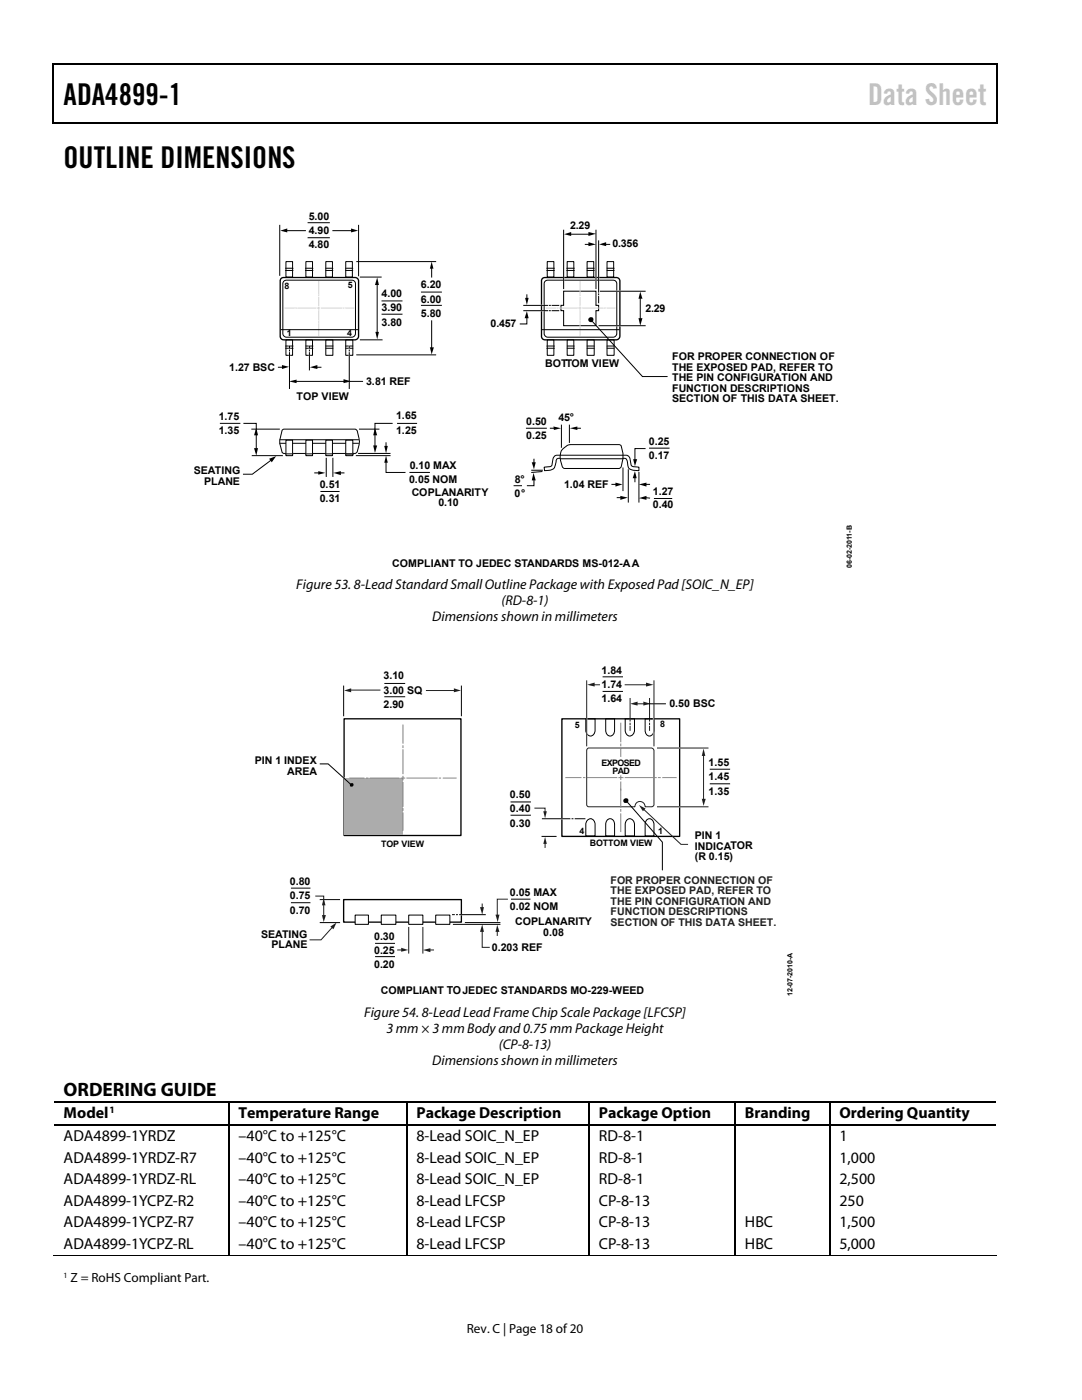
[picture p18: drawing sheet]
<svg xmlns="http://www.w3.org/2000/svg" width="216mm" height="279mm" viewBox="0 0 216 279" stroke-linecap="round" stroke-linejoin="round" font-family="sans-serif">
<defs><g id="words">
<g font-size="6">
<text x="12.7" y="21">ADA4899-1</text>
<text x="12.7" y="33.6">OUTLINE DIMENSIONS</text>
</g>
<text font-size="6" fill="#c1c1c1" x="173.2" y="21">Data Sheet</text>
<text font-size="3.9" x="12.7" y="218.8">ORDERING GUIDE</text>
<g font-size="3.2">
<text x="12.7" y="223.2">Model</text>
<text x="12.7" y="227.7">ADA4899-1YRDZ</text>
<text x="47.6" y="223.2">Temperature Range</text>
<text x="47.6" y="227.7">–40°C to +125°C</text>
<text x="83.1" y="223.2">Package Description</text>
<text x="83.1" y="227.7">8-Lead SOIC_N_EP</text>
<text x="119.5" y="223.2">Package Option</text>
<text x="119.5" y="227.7">RD-8-1</text>
<text x="148.7" y="223.2">Branding</text>
<text x="167.5" y="227.7">1</text>
<text x="167.5" y="223.2">Ordering Quantity</text>
<text x="12.7" y="232">ADA4899-1YRDZ-R7</text>
<text x="47.6" y="232">–40°C to +125°C</text>
<text x="83.1" y="232">8-Lead SOIC_N_EP</text>
<text x="119.5" y="232">RD-8-1</text>
<text x="167.5" y="232">1,000</text>
<text x="12.7" y="236.3">ADA4899-1YRDZ-RL</text>
<text x="47.6" y="236.3">–40°C to +125°C</text>
<text x="83.1" y="236.3">8-Lead SOIC_N_EP</text>
<text x="119.5" y="236.3">RD-8-1</text>
<text x="167.5" y="236.3">2,500</text>
<text x="12.7" y="240.6">ADA4899-1YCPZ-R2</text>
<text x="12.7" y="244.9">ADA4899-1YCPZ-R7</text>
<text x="47.6" y="240.6">–40°C to +125°C</text>
<text x="47.6" y="244.9">–40°C to +125°C</text>
<text x="83.1" y="240.6">8-Lead LFCSP</text>
<text x="83.1" y="244.9">8-Lead LFCSP</text>
<text x="119.5" y="240.6">CP-8-13</text>
<text x="119.5" y="244.9">CP-8-13</text>
<text x="148.7" y="244.9">HBC</text>
<text x="167.5" y="240.6">250</text>
<text x="167.5" y="244.9">1,500</text>
<text x="12.7" y="249.2">ADA4899-1YCPZ-RL</text>
<text x="47.6" y="249.2">–40°C to +125°C</text>
<text x="83.1" y="249.2">8-Lead LFCSP</text>
<text x="119.5" y="249.2">CP-8-13</text>
<text x="148.7" y="249.2">HBC</text>
<text x="167.5" y="249.2">5,000</text>
</g>
<g font-size="2.8">
<text x="59.1" y="117.6">Figure 53. 8-Lead Standard Small Outline Package with Exposed Pad [SOIC_N_EP]</text>
<text x="86.3" y="124">Dimensions shown in millimeters</text>
<text x="100.1" y="120.8">(RD-8-1)</text>
<text x="72.7" y="203">Figure 54. 8-Lead Lead Frame Chip Scale Package [LFCSP]</text>
<text x="77.1" y="206.1">3 mm × 3 mm Bodyand 0.75 mm Package Height</text>
<text x="99.5" y="209.3">(CP-8-13)</text>
<text x="86.3" y="212.5">Dimensions shown in millimeters</text>
</g>
<g font-size="2.6">
<text x="14.1" y="255.9">Z = RoHS Compliant Part.</text>
<text x="93.2" y="266">Rev. C | Page 18 of 20</text>
</g>
<g font-size="2.1">
<text x="61.6" y="43.9">5.00</text>
<text x="61.6" y="46.7">4.90</text>
<text x="113.8" y="45.7">2.29</text>
<text x="61.6" y="49.5">4.80</text>
<text x="122.2" y="49.4">0.356</text>
<text x="76.1" y="59.3">4.00</text>
<text x="84" y="57.5">6.20</text>
<text x="76.1" y="62.2">3.90</text>
<text x="76.1" y="65">3.80</text>
<text x="84" y="60.4">6.00</text>
<text x="84" y="63.2">5.80</text>
<text x="97.9" y="65.4">0.457</text>
<text x="128.8" y="62.2">2.29</text>
<text x="134.1" y="71.9">FOR PROPER CONNECTION OF</text>
<text x="45.8" y="74">1.27 BSC</text>
<text x="73.1" y="76.8">3.81 REF</text>
<text x="108.8" y="73.3">BOTTOM VIEW</text>
<text x="134.1" y="74">THE EXPOSED PAD, REFER TO</text>
<text x="134.1" y="76.1">THE PIN CONFIGURATION AND</text>
<text x="43.6" y="83.8">1.75</text>
<text x="59.1" y="79.9">TOP VIEW</text>
<text x="79" y="83.7">1.65</text>
<text x="111.4" y="83.9">45°</text>
<text x="134.1" y="78.2">FUNCTION DESCRIPTIONS</text>
<text x="134.1" y="80.3">SECTION OF THIS DATA SHEET.</text>
<text x="43.6" y="86.6">1.35</text>
<text x="79" y="86.5">1.25</text>
<text x="105" y="84.8">0.50</text>
<text x="105" y="87.6">0.25</text>
<text x="129.5" y="88.7">0.25</text>
<text x="38.6" y="94.7">SEATING</text>
<text x="81.8" y="93.6">0.10 MAX</text>
<text x="129.5" y="91.5">0.17</text>
<text x="40.7" y="96.8">PLANE</text>
<text x="63.8" y="97.4">0.51</text>
<text x="63.8" y="100.3">0.31</text>
<text x="81.6" y="96.4">0.05 NOM</text>
<text x="82.2" y="98.9">COPLANARITY</text>
<text x="87.5" y="101">0.10</text>
<text x="102.6" y="99.2">0°</text>
<text x="102.7" y="96.4">8°</text>
<text x="112.6" y="97.5">1.04 REF</text>
<text x="130.3" y="98.9">1.27</text>
<text x="130.3" y="101.4">0.40</text>
<text x="78.3" y="113.1">COMPLIANT TO JEDEC STANDARDS MS-012-AA</text>
<text x="76.5" y="135.6">3.10</text>
<text x="120" y="134.5">1.84</text>
<text x="120" y="137.3">1.74</text>
<text x="76.5" y="138.4">3.00 SQ</text>
<text x="76.5" y="141.3">2.90</text>
<text x="120" y="140.1">1.64</text>
<text x="133.6" y="141">0.50 BSC</text>
<text x="50.8" y="152.5">PIN 1 INDEX</text>
<text x="57.3" y="154.6">AREA</text>
<text x="141.4" y="152.9">1.55</text>
<text x="141.4" y="155.7">1.45</text>
<text x="101.8" y="159.3">0.50</text>
<text x="141.4" y="158.6">1.35</text>
<text x="101.8" y="162.1">0.40</text>
<text x="101.8" y="164.9">0.30</text>
<text x="138.6" y="167.4">PIN 1</text>
<text x="138.6" y="169.6">INDICATOR</text>
<text x="138.6" y="171.7">(R 0.15)</text>
<text x="57.8" y="176.7">0.80</text>
<text x="57.8" y="179.5">0.75</text>
<text x="101.7" y="178.9">0.05 MAX</text>
<text x="57.8" y="182.3">0.70</text>
<text x="101.7" y="181.7">0.02 NOM</text>
<text x="102.8" y="184.7">COPLANARITY</text>
<text x="52.1" y="187.2">SEATING</text>
<text x="54.2" y="189.3">PLANE</text>
<text x="74.6" y="187.5">0.30</text>
<text x="74.6" y="190.3">0.25</text>
<text x="98.1" y="189.7">0.203 REF</text>
<text x="108.4" y="186.8">0.08</text>
<text x="74.6" y="193.1">0.20</text>
<text x="76" y="198.4">COMPLIANT TOJEDEC STANDARDS MO-229-WEED</text>
</g>
<g font-size="2.1" fill="#231f20">
<text x="121.8" y="176.3">FOR PROPER CONNECTION OF</text>
<text x="121.8" y="178.5">THE EXPOSED PAD, REFER TO</text>
<text x="121.8" y="180.6">THE PIN CONFIGURATION AND</text>
<text x="121.8" y="184.8">SECTION OF THIS DATA SHEET.</text>
<text x="121.8" y="182.7">FUNCTION DESCRIPTIONS</text>
</g>
<text font-size="1.9" x="21.8" y="222.1">1</text>
<g font-size="1.8">
<text x="56.8" y="57.6">8</text>
<text x="69.4" y="57.5">5</text>
<text x="57.2" y="67.1">1</text>
<text x="69.3" y="67">4</text>
<text x="114.7" y="145.3">5</text>
<text x="131.7" y="145.1">8</text>
<text x="120" y="152.8">EXPOSED</text>
<text x="122.2" y="154.4">PAD</text>
<text x="115.6" y="166.4">4</text>
<text x="131.3" y="166.4">1</text>
<text x="76" y="169">TOP VIEW</text>
<text x="117.7" y="168.9">BOTTOM VIEW</text>
</g>
<text font-size="1.6" x="12.7" y="255">1</text>
<g font-size="1.4">
<text x="170" y="113.4" transform="rotate(-90 170 113.4)">06-02-2011-B</text>
<text x="158.1" y="198.8" transform="rotate(-90 158.1 198.8)">12-07-2010-A</text>
</g>
</g></defs>
<g fill="#000">
<path d="M10.5 12.7h.3v1h-.3zM10.5 12.7h.3v.3h-.3zM133.3 12.7h.3v.3h-.3zM198.8 12.7h.2v1h-.2zM198.8 12.7h.2v.3h-.2zM10.5 24.4h.3v.3h-.3zM133.1 24.4h.2v.3h-.2zM198.8 24.4h.2v.3h-.2zM55.9 46l1.4-.4v.8zM70 45.6l1.5 .4-1.5 .4zM75.3 55.4l.3 1.5h-.8zM86.1 52.2l.4 1.4h-.7z"/>
<path d="M127.8 58.2l.4 1.4h-.8zM57.7 76.1l1.5-.3v.7zM68.5 75.7l1.5 .4-1.5 .4zM74.9 66.2h.7l-.3 1.5zM85.8 69.3h.8l-.5 1.4zM127.4 63.5h.8l-.4 1.5zM51.1 85.4l.4 1.5h-.8zM50.7 89.4h.8l-.4 1.5zM74.8 85.4l.5 1.5h-.8zM74.5 88.9h.8l-.5 1.5zM76.7 89h.7l-.4 1.5zM77 90.9l.4 1.4h-.7z"/>
<path d="M106.5 94.4l.4 1.5h-.8zM106.1 92.3h.8l-.4 1.4zM110.4 85.1l1.5 .4-1.4 .3zM113.7 85.5l1.5-.4v.7zM122.8 96.3l1.4 .4-1.4 .4zM123.8 99l1.5 .3-1.5 .5zM126.7 94l.3 1.4h-.7zM126.3 91.6h.8l-.4 1.5zM127.5 99.4l1.5-.4v.8zM127.5 96.7l1.5-.4v.8z"/>
</g>
<path d="M10.7 13.7v10.7M10.8 12.8h122.5M133.6 12.8h65.2M198.9 13.7v10.7M10.8 24.5h188" fill="none" stroke="#000" stroke-width=".25"/>
<g fill="none" stroke="#000" stroke-width=".2">
<path d="M55.8 45v9.9M56.7 56.1l.4-.2h13.1a.7 .7 0 0 1 .7 .7v10a.76 .76 0 0 1-.7 .7h-13.1a.76 .76 0 0 1-.7-.7v-10zM57 53.5h1.5M57 54h1.5M57.1 46h3.8M57.1 52.2h1.3v3.1h-1.3zM60.9 53.5h1.5M60.9 54h1.5M61 52.2h1.4v3.1h-1.4zM61.5 47.4h4.2M61.5 44.4h4.2M65 53.5h1.4"/>
<path d="M65 54h1.4M65 52.2h1.3v3.1h-1.3zM66.4 46h3.9M69 53.5h1.4M69 54h1.4M69 52.2h1.3v3.1h-1.3zM71.2 52.2h15.7M71.5 45v10M71.9 55.3h4.2M75.3 56.6v9.9M84.1 58.3h4M86.1 53.4v1.9"/>
<path d="M108.8 56.1l.5-.2h13.1a.7 .7 0 0 1 .7 .7v10a.76 .76 0 0 1-.7 .7h-13.1a.76 .76 0 0 1-.7-.7v-10zM109.1 53.5h1.5M109.1 54h1.5M109.2 52.2h1.3v3.1h-1.3zM112.5 58.1h6.4v2.8h.5v1.1h-.5v3h-6.4v-3h-.6v-1.1h.6zM113.1 53.5h1.5M113.1 54h1.5M113.2 52.2h1.3v3.1h-1.3zM117.1 52.2h1.4v3.1h-1.4zM117.1 53.5h1.5M117.1 54h1.5M121.1 53.5h1.4"/>
<path d="M121.1 54h1.4M121.1 52.2h1.4v3.1h-1.4zM127.8 59.4v4.5M56 65.8h15.5M57 69.5h1.5M57 69.1h1.5M57.1 67.8h1.3v3.1h-1.3zM58.9 76.1h9.9M61 67.8h1.4v3.1h-1.4zM61 69.5h1.4M61 69.1h1.4M65 69.5h1.4"/>
<path d="M65 69.1h1.4M65 67.8h1.4v3.1h-1.4zM69 69.5h1.4M69 69.1h1.4M69 67.8h1.4v3.1h-1.4zM69.2 76.1h3.1M71.2 70.8h15.7M71.9 67.8h4.3M76.2 62.7h4M76.2 60.1h4M84.1 60.9h4M86.1 64v5.6"/>
<path d="M108.1 65.8h15.5M109.1 69.5h1.5M109.1 69.1h1.5M109.2 67.8h1.3v3.1h-1.3zM113.2 69.5h1.4M113.2 69.1h1.4M113.2 67.8h1.3v3.1h-1.3zM117.1 67.8h1.5v3.1h-1.5zM117.1 69.5h1.5M117.1 69.1h1.5M121.1 69.5h1.4M121.1 69.1h1.4"/>
<path d="M121.1 67.8h1.4v3.1h-1.4zM44 84.5h3.9M48.6 84.5h2.5v1.6M50.3 85.6h5.4M50.3 90.9h6M51.1 86.6v3.1M55.9 87.8h15.6M55.9 88.5h15.6M56.3 85.8l.4-.2h14.1l.5 .4 .4 1.9-.1 .9-.3 1.3-.5 .4h-14.1l-.4-.2-.5-1.9v-.7zM71.1 90.9h6.7M71.5 90.5h6.3M71.7 85.6h3.9"/>
<path d="M74.8 86.6v2.6M77 92.1v2.2h3.9M77 88.4v.9M78.4 84.5h-3.6v1.6M81.8 94.3h3.9M102.5 96.9h1.7M105 85.5h4M106.1 93.8h2.1M106.5 95.6v1.3h-1.4M106.5 91.6v.9M108.1 94.1l-2 .2M109.8 85.5h1"/>
<path d="M112 84.8v4.5M113.6 84.8v3.5M114.9 85.5h.9M122.1 96.7h1M123.2 99.3h.8M124.3 93.4v4.5M125.4 93.8v6.4M126.7 95.2v.9M127.5 94.3v5.9M128.7 99.3l.9 .1M128.7 96.7h.9M128.8 89.5h-2.1v2.4"/>
<path d="M130.6 99.5h3.4"/>
</g>
<path d="M56.1 55.6l.5-.2h14.2a.7 .7 0 0 1 .7 .7v11a.76 .76 0 0 1-.7 .7h-14.2a.7 .7 0 0 1-.7-.7v-11zM108.2 55.6l.6-.2h14.2a.7 .7 0 0 1 .7 .7v11a.76 .76 0 0 1-.7 .7h-14.2a.7 .7 0 0 1-.8-.7v-11z" fill="none" stroke="#000" stroke-width=".26"/>
<g fill="none" stroke="#d1d3d4" stroke-width=".2">
<path d="M63.6 56.2v2.4M63.6 58.8v.2M63.6 59.4v1.5M115.7 56.2v2.4M115.7 58.8v.2M115.7 59.4v1.5M56.9 61.5h1.8M59 61.5h.2M59.4 61.5h3.7M63.3 61.5h.5M63.6 61.3v.4M63.6 62v1.9"/>
<path d="M63.6 64.1v.3M63.6 64.6v2.3M64.1 61.5h4.1M68.5 61.5h.1M69 61.5h1.6M109 61.5h1.9M111.1 61.5h.2M111.6 61.5h3.6M115.5 61.5h.4M115.7 61.3v.4M115.7 62v1.9M115.7 64.1v.3"/>
<path d="M115.7 64.6v2.3M116.3 61.5h4M120.6 61.5h.2M121.1 61.5h1.6"/>
</g>
<g fill="#fff" stroke="#000" stroke-width=".2">
<path d="M57.1 87.8h1.3v3.1h-1.3z"/>
<path d="M61 87.8h1.4v3.1h-1.4z"/>
<path d="M65 87.8h1.3v3.1h-1.3z"/>
<path d="M69 87.8h1.4v3.1h-1.4z"/>
</g>
<path d="M57 90.6h1.5z" fill="#fff"/>
<path d="M57 90.6h1.5" fill="none" stroke="#000" stroke-width=".2"/>
<path d="M60.9 90.6h1.5z" fill="#fff"/>
<path d="M60.9 90.6h1.5" fill="none" stroke="#000" stroke-width=".2"/>
<path d="M65 90.6h1.4z" fill="#fff"/>
<path d="M65 90.6h1.4" fill="none" stroke="#000" stroke-width=".2"/>
<path d="M69 90.6h1.4z" fill="#fff"/>
<path d="M69 90.6h1.4" fill="none" stroke="#000" stroke-width=".2"/>
<path d="M69.1 90.6h1.5z" fill="#fff"/>
<g fill="none" stroke="#000" stroke-width=".2">
<path d="M105.1 58.7v1M112.5 45.9v11.7M113.7 46.7h4M116.8 48.8h.9M118.9 45.9v11.7M119.4 48.1v10.2M119.4 58.7v.1M119.4 59.2v1.2M119.8 58.1h8.9M120.7 48.8h1M55.6 73.3h.9M57.8 69.1v.4"/>
<path d="M57.8 69.9v.1M57.8 70.4v7.1M61.7 69.1v.4M61.7 69.9v.1M61.7 70.4v3.4M63.1 73.3h.9M69.7 69.1v.4M69.7 69.9v.1M69.7 70.4v7.1M104.5 60.9h4.8M104.5 62h4.8M105.1 63.2v1.5h-1.4"/>
<path d="M109.6 60.9h.2M109.6 62h.2M110.2 60.9h1.3M110.2 62h1.3M117.9 63.8l10.3 11.3h4.9M119.5 65h9.2M54.2 91.7l-3.9 2.9h-1.8M62.8 94.4h1M64 98.1h3.7M65.1 91.5v3.6M66.4 91.5v3.6M67.7 94.4h.9"/>
<path d="M69.1 90.6h1.5M79.3 84.5h3.8M111.8 90.8h-.7a.85 .85 0 0 0-.8 .8l-.2 1.4-1.5 .2 .1 .7a1.94 1.94 0 0 0 2-.8l.3-1.4 .8-.2M111.9 91.6h12.4M111.9 90.8h12.3M112.4 89.5a2.08 2.08 0 0 1 1.4-.8h9.7l.3 .2a4.7 4.7 0 0 1 .5 2.5l-.3 1.7-.5 .4h-10.9l-.4-.4-.4-1.2a2.85 2.85 0 0 1 .6-2.4zM124.3 90.8h.6a.85 .85 0 0 1 .8 .8l.2 1a.54 .54 0 0 0 .6 .5l1 .1v.7a3 3 0 0 1-2-.4l-.3-1.3a.7 .7 0 0 0-.9-.7M129.6 89.4h3.9M116.9 143.5h1.8v2.2a.95 .95 0 0 1-.9 1.2 .95 .95 0 0 1-.9-1.2zM120.9 143.5h1.7v2.2a.91 .91 0 0 1-.9 1.2 .91 .91 0 0 1-.8-1.2zM124.8 143.5h1.8v2.2a.94 .94 0 0 1-.9 1.2 .94 .94 0 0 1-.9-1.2zM128.7 143.5h1.8v2.2a.91 .91 0 0 1-.9 1.2 .91 .91 0 0 1-.9-1.2z"/>
<path d="M117.3 163.6a.91 .91 0 0 1 1 0 .91 .91 0 0 1 .4 .9v2.3h-1.8v-2.3zM121.2 163.6a.89 .89 0 0 1 1.1 0 .89 .89 0 0 1 .3 .9v2.3h-1.7v-2.3zM125 163.7a.91 .91 0 0 1 1.1-.2 .91 .91 0 0 1 .5 1v2.3h-1.8v-2.3zM129.1 163.6a.9 .9 0 0 1 1 0 .9 .9 0 0 1 .4 .9v2.3h-1.8v-2.3z"/>
</g>
<g fill="#000">
<path d="M104.8 59.4h.7l-.4 1.5zM112.6 46.7l1.4-.4v.8zM117.4 48.3l1.5 .5-1.5 .3zM117.4 46.3l1.5 .4-1.5 .4zM119.5 48.8l1.4-.5v.8zM56.3 72.9l1.4 .3-1.4 .4zM61.8 73.3l1.5-.4v.7zM105.1 62.1l.4 1.4h-.8zM53.7 91.6l1.4-.6-.9 1.3zM63.5 94l1.4 .4-1.4 .3zM66.5 94.4l1.5-.4v.8z"/>
<circle cx="117.9" cy="63.8" r=".53"/>
</g>
<path d="M112.5 55.1v1.3M118.9 55.2v1.3M119.4 55.2v1.3M122.6 58.1h1.4M57.8 68.8v2.4M61.7 68.8v2.4M69.7 68.8v2.4M107.3 60.9h1.3M107.3 62h1.3M122.7 65h1.3M65.1 91.6v.7M66.4 91.6v.7" fill="none" stroke="#fff" stroke-width=".26"/>
<path d="M68.7 143.5h23.3v23.2h-23.3zM68.6 179.5h23.5v4.5h-23.5z" fill="none" stroke="#000" stroke-width=".26"/>
<g fill="#fff" stroke="#000" stroke-width=".2">
<path d="M70.9 182.6h2.6v1.9h-2.6z"/>
<path d="M86.9 182.6h2.9v1.9h-2.9z"/>
<path d="M81.6 182.6h2.8v1.9h-2.8z"/>
<path d="M76.1 182.6h2.9v1.9h-2.9z"/>
</g>
<path d="M74.8 188.3h4M74.8 190.9h4" fill="none" stroke="#000" stroke-width=".2"/>
<path d="M79.3 189.6h1M81.6 185.1v5.1M84.4 185.1v5.1" fill="none" stroke="#231f20" stroke-width=".2"/>
<path d="M80.1 189.2l1.4 .4-1.4 .3z" fill="#231f20"/>
<path d="M85.6 189.6h.9" fill="none" stroke="#231f20" stroke-width=".2"/>
<path d="M84.4 189.6l1.5-.4v.8z" fill="#231f20"/>
<path d="M68.4 155.1l.5 .4" fill="none" stroke="#fff" stroke-width=".26"/>
<path d="M68.7 155.3h11.7v11.3h-11.7z" fill="#acacac"/>
<path d="M68.6 136.9v5.9M92.1 136.9v5.9M63.8 152.5h1.7l4.7 4.2" fill="none" stroke="#000" stroke-width=".2"/>
<circle cx="70.2" cy="156.7" r=".38" fill="#000"/>
<path d="M85.1 137.8h5.7" fill="none" stroke="#231f20" stroke-width=".2"/>
<path d="M90.6 137.4l1.4 .4-1.4 .4z" fill="#231f20"/>
<path d="M69.8 137.7h6" fill="none" stroke="#231f20" stroke-width=".2"/>
<path d="M68.7 137.8l1.4-.4v.8z" fill="#231f20"/>
<path d="M124.8 136.7h4.4" fill="none" stroke="#231f20" stroke-width=".2"/>
<path d="M128.9 136.2l1.5 .5-1.5 .3z" fill="#231f20"/>
<path d="M118.4 136.7h1.2" fill="none" stroke="#231f20" stroke-width=".2"/>
<path d="M117.2 136.7l1.5-.5v.8z" fill="#231f20"/>
<path d="M120.2 135.1h4.1M120.2 138h4.1M141.6 153.5h4.1M141.6 156.4h4.1M58.1 177.2h3.8M63.8 179.5h4.1M58.1 180.2h3.8M63.8 184.1h4.1" fill="none" stroke="#000" stroke-width=".2"/>
<path d="M62.9 178.8h1.7v.7M64.6 180.4v2.5" fill="none" stroke="#231f20" stroke-width=".2"/>
<g fill="#231f20">
<path d="M64.6 179.2l.3 1.5h-.7z"/>
<path d="M64.2 182.6h.8l-.4 1.4z"/>
</g>
<path d="M66.4 185l-2.3 2.6h-2.3" fill="none" stroke="#231f20" stroke-width=".2"/>
<path d="M65.9 184.9l1.3-.8-.7 1.3z" fill="#231f20"/>
<path d="M90.5 184.5h9.3M92.9 184.1h6.9" fill="none" stroke="#000" stroke-width=".2"/>
<path d="M96.2 180.4v.9" fill="none" stroke="#231f20" stroke-width=".2"/>
<path d="M95.8 181h.8l-.4 1.5z" fill="#231f20"/>
<path d="M96.2 185.7v3.4h1.5" fill="none" stroke="#231f20" stroke-width=".2"/>
<path d="M96.2 184.5l.4 1.5h-.8z" fill="#231f20"/>
<path d="M99.2 185.7v1" fill="none" stroke="#231f20" stroke-width=".2"/>
<path d="M99.2 184.6l.5 1.4h-.8z" fill="#231f20"/>
<path d="M101.3 179.4h-2.1v3.4" fill="none" stroke="#231f20" stroke-width=".2"/>
<path d="M98.9 182.5h.8l-.4 1.5z" fill="#231f20"/>
<path d="M102 179.4h3.8M108.1 166.9h3" fill="none" stroke="#000" stroke-width=".2"/>
<path d="M108.8 168.2v.9" fill="none" stroke="#231f20" stroke-width=".2"/>
<path d="M108.8 167l.3 1.4h-.7z" fill="#231f20"/>
<path d="M125.7 143.2v.4M129.6 143.2v.4M111.9 162.7h.4" fill="none" stroke="#fff" stroke-width=".26"/>
<path d="M125.7 139.4v4.5M129.6 139.4v4.5M125.7 144.3v.3M125.7 145v.8M127 140.5h1.7M129.6 144.3v.3M129.6 145v.8" fill="none" stroke="#231f20" stroke-width=".2"/>
<g fill="#231f20">
<path d="M125.7 140.5l1.5-.5v.8z"/>
<path d="M128.4 140l1.5 .5-1.5 .3z"/>
</g>
<path d="M140.4 150.6v9.1" fill="none" stroke="#231f20" stroke-width=".2"/>
<g fill="#231f20">
<path d="M140 159.4h.8l-.4 1.4z"/>
<path d="M140.4 149.4l.3 1.5h-.7z"/>
</g>
<path d="M76.7 136.4h4.1M76.7 139h4.1M129.4 140.5h3.5M90.3 182.5h.4M91.1 182.5h.2M91.7 182.5h5.1" fill="none" stroke="#000" stroke-width=".2"/>
<path d="M91.9 182.5h.3" fill="none" stroke="#fff" stroke-width=".26"/>
<path d="M112.1 143.5h23.5v23.4h-23.5z" fill="none" stroke="#000" stroke-width=".26"/>
<path d="M117.3 149.4l12.7-.1 .4 .3 .1 11-.3 .4h-1.5a1.02 1.02 0 0 0-1-1 1.02 1.02 0 0 0-1 1h-9.2l-.4-.2v-11zM128.4 161.5l7.5 7h1.4" fill="none" stroke="#231f20" stroke-width=".2"/>
<g fill="none" stroke="#808184" stroke-width=".2">
<path d="M69.8 155.3h2.8M73.2 155.3h.2M73.9 155.3h5.7M80.1 155.3h.7M80.4 144.7v3.6M80.4 148.8v.4M80.4 149.6v4.8M80.4 154.9v.7M80.4 156.2v4.7M81.2 155.3h6M87.6 155.3h.3M88.4 155.3h2.6"/>
<path d="M112.9 155.2h3M116.4 155.2h.3M117.2 155.2h5.9M123.5 155.2h.8M123.9 144.3v3.7M123.9 148.5v.3M123.9 149.4v1.6M123.9 154.8v.7M123.9 156.1v5M124.8 155.2h6.1M131.4 155.2h.3M132.3 155.2h2.6"/>
<path d="M80.4 161.4v.3M80.4 162.2v3.5M123.9 161.5v.4M123.9 162.4v3.6"/>
</g>
<path d="M127.5 160.7l1.3 .7-.5 .5z" fill="#231f20"/>
<path d="M124.9 159.8l7.3 8.3v5.5M101.9 160h4M101.9 162.7h4" fill="none" stroke="#000" stroke-width=".2"/>
<circle cx="124.9" cy="159.8" r=".51" fill="#000"/>
<path d="M117.1 143.2v3.6M130.4 143.1v3.6M135.3 149.3h.4M135.3 161h.4" fill="none" stroke="#fff" stroke-width=".26"/>
<path d="M117.1 135.9v12.9M130.5 135.9v12.9M131.2 149.3h10.1M106.6 161.3h2.2v.9M131.2 161h10.1" fill="none" stroke="#231f20" stroke-width=".2"/>
<path d="M108.4 161.9h.7l-.3 1.4z" fill="#231f20"/>
<path d="M111.9 163.4h.5" fill="none" stroke="#fff" stroke-width=".26"/>
<path d="M108.2 163.4h5.5M114.1 163.4h.2M114.8 163.4h1.9M10.5 250.5h35.1M45.7 250.5h35.4M81.2 250.5h36.3M117.6 250.5h29M146.8 250.5h18.7M165.6 250.5h33.2" fill="none" stroke="#000" stroke-width=".2"/>
<g fill="none" stroke="#000" stroke-width=".25">
<path d="M10.8 219.9h34.8M45.8 219.9h35.3M81.3 219.9h36.2M117.7 219.9h28.9M146.9 219.9h18.6M165.7 219.9h33.1M10.8 224.5h34.8M45.7 220v4.4M45.7 224.6v25.8M45.8 224.5h35.3M81.2 220v4.4M81.2 224.6v25.8"/>
<path d="M81.3 224.5h36.2M117.6 220v4.4M117.6 224.6v25.8M117.7 224.5h28.9M146.7 220v4.4M146.7 224.6v25.8M146.9 224.5h18.6M165.6 220v4.4M165.6 224.6v25.8M165.7 224.5h33.1"/>
</g>
<g fill="#000">
<path d="M45.6 220h.2zM45.6 219.8h.2v.2h-.2zM45.6 224.4h.2v.2h-.2zM81.1 220h.2zM81.1 219.8h.2v.2h-.2zM81.1 224.4h.2v.2h-.2zM117.5 220h.2zM117.5 219.8h.2v.2h-.2zM117.5 224.4h.2v.2h-.2zM146.6 220h.3zM146.6 219.8h.3v.2h-.3zM146.6 224.4h.3v.2h-.3z"/>
<path d="M165.5 220h.2zM165.5 219.8h.2v.2h-.2zM165.5 224.4h.2v.2h-.2zM45.6 250.4h.1v.2h-.1zM81.1 250.4h.1v.2h-.1zM117.5 250.4h.1v.2h-.1zM146.6 250.4h.2v.2h-.2zM165.5 250.4h.1v.2h-.1z"/>
</g>
<use href="#words"/>
</svg>
